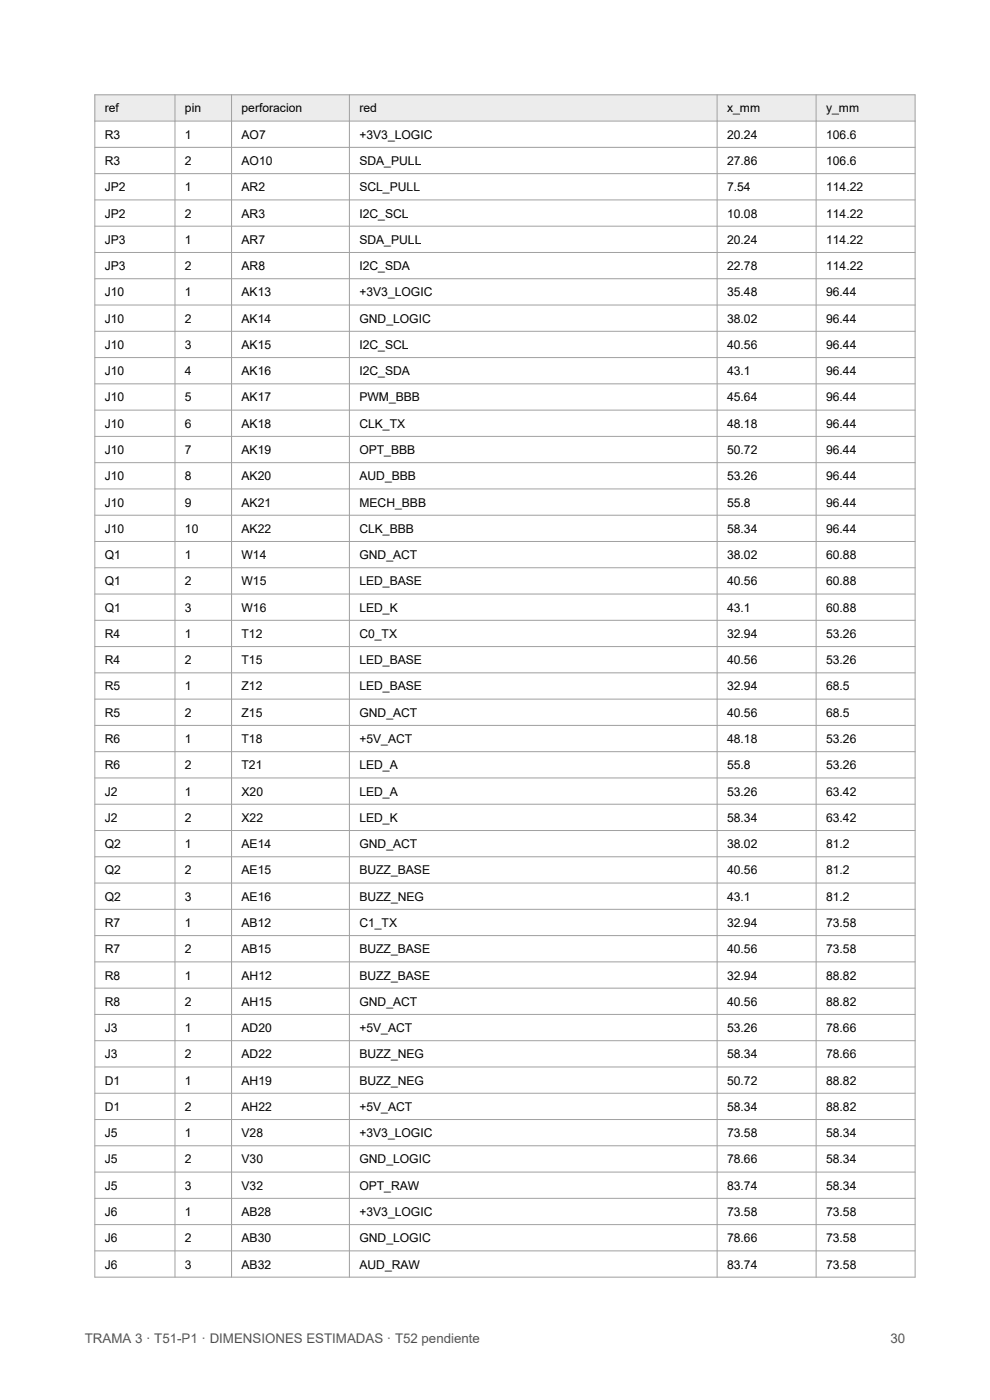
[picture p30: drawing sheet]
<svg xmlns="http://www.w3.org/2000/svg" width="210mm" height="297mm" viewBox="0 0 210 297" stroke-linecap="round" stroke-linejoin="round" font-family="sans-serif">
<defs><g id="words">
<g font-size="2.8" fill="#555">
<text x="18" y="285">TRAMA 3 · T51-P1 · DIMENSIONES ESTIMADAS · T52 pendiente</text>
<text x="188.9" y="285">30</text>
</g>
<g font-size="2.6">
<text x="22.2" y="23.9">ref</text>
<text x="39.2" y="23.9">pin</text>
<text x="51.2" y="23.9">perforacion</text>
<text x="76.2" y="23.9">red</text>
<text x="154.2" y="23.9">x_mm</text>
<text x="175.2" y="23.9">y_mm</text>
<text x="22.2" y="29.4">R3</text>
<text x="39.2" y="29.4">1</text>
<text x="51.2" y="29.4">AO7</text>
<text x="76.2" y="29.4">+3V3_LOGIC</text>
<text x="154.2" y="29.4">20.24</text>
<text x="175.2" y="29.4">106.6</text>
<text x="22.2" y="35">R3</text>
<text x="39.2" y="35">2</text>
<text x="51.2" y="35">AO10</text>
<text x="76.2" y="35">SDA_PULL</text>
<text x="154.2" y="35">27.86</text>
<text x="175.2" y="35">106.6</text>
<text x="22.2" y="40.6">JP2</text>
<text x="39.2" y="40.6">1</text>
<text x="51.2" y="40.6">AR2</text>
<text x="76.2" y="40.6">SCL_PULL</text>
<text x="154.2" y="40.6">7.54</text>
<text x="175.2" y="40.6">114.22</text>
<text x="22.2" y="46.2">JP2</text>
<text x="39.2" y="46.2">2</text>
<text x="51.2" y="46.2">AR3</text>
<text x="76.2" y="46.2">I2C_SCL</text>
<text x="154.2" y="46.2">10.08</text>
<text x="175.2" y="46.2">114.22</text>
<text x="22.2" y="51.7">JP3</text>
<text x="39.2" y="51.7">1</text>
<text x="51.2" y="51.7">AR7</text>
<text x="76.2" y="51.7">SDA_PULL</text>
<text x="154.2" y="51.7">20.24</text>
<text x="175.2" y="51.7">114.22</text>
<text x="22.2" y="57.3">JP3</text>
<text x="39.2" y="57.3">2</text>
<text x="51.2" y="57.3">AR8</text>
<text x="76.2" y="57.3">I2C_SDA</text>
<text x="154.2" y="57.3">22.78</text>
<text x="175.2" y="57.3">114.22</text>
<text x="22.2" y="62.9">J10</text>
<text x="39.2" y="62.9">1</text>
<text x="51.2" y="62.9">AK13</text>
<text x="76.2" y="62.9">+3V3_LOGIC</text>
<text x="154.2" y="62.9">35.48</text>
<text x="175.2" y="62.9">96.44</text>
<text x="22.2" y="68.4">J10</text>
<text x="39.2" y="68.4">2</text>
<text x="51.2" y="68.4">AK14</text>
<text x="76.2" y="68.4">GND_LOGIC</text>
<text x="154.2" y="68.4">38.02</text>
<text x="175.2" y="68.4">96.44</text>
<text x="22.2" y="74">J10</text>
<text x="39.2" y="74">3</text>
<text x="51.2" y="74">AK15</text>
<text x="76.2" y="74">I2C_SCL</text>
<text x="154.2" y="74">40.56</text>
<text x="175.2" y="74">96.44</text>
<text x="22.2" y="79.6">J10</text>
<text x="39.2" y="79.6">4</text>
<text x="51.2" y="79.6">AK16</text>
<text x="76.2" y="79.6">I2C_SDA</text>
<text x="154.2" y="79.6">43.1</text>
<text x="175.2" y="79.6">96.44</text>
<text x="22.2" y="85.2">J10</text>
<text x="39.2" y="85.2">5</text>
<text x="51.2" y="85.2">AK17</text>
<text x="76.2" y="85.2">PWM_BBB</text>
<text x="154.2" y="85.2">45.64</text>
<text x="175.2" y="85.2">96.44</text>
<text x="22.2" y="90.7">J10</text>
<text x="39.2" y="90.7">6</text>
<text x="51.2" y="90.7">AK18</text>
<text x="76.2" y="90.7">CLK_TX</text>
<text x="154.2" y="90.7">48.18</text>
<text x="175.2" y="90.7">96.44</text>
<text x="22.2" y="96.3">J10</text>
<text x="22.2" y="101.9">J10</text>
<text x="39.2" y="96.3">7</text>
<text x="39.2" y="101.9">8</text>
<text x="51.2" y="96.3">AK19</text>
<text x="51.2" y="101.9">AK20</text>
<text x="76.2" y="96.3">OPT_BBB</text>
<text x="76.2" y="101.9">AUD_BBB</text>
<text x="154.2" y="96.3">50.72</text>
<text x="154.2" y="101.9">53.26</text>
<text x="175.2" y="96.3">96.44</text>
<text x="175.2" y="101.9">96.44</text>
<text x="22.2" y="107.5">J10</text>
<text x="39.2" y="107.5">9</text>
<text x="51.2" y="107.5">AK21</text>
<text x="76.2" y="107.5">MECH_BBB</text>
<text x="154.2" y="107.5">55.8</text>
<text x="175.2" y="107.5">96.44</text>
<text x="22.2" y="113">J10</text>
<text x="39.2" y="113">10</text>
<text x="51.2" y="113">AK22</text>
<text x="76.2" y="113">CLK_BBB</text>
<text x="154.2" y="113">58.34</text>
<text x="175.2" y="113">96.44</text>
<text x="22.2" y="118.6">Q1</text>
<text x="39.2" y="118.6">1</text>
<text x="51.2" y="118.6">W14</text>
<text x="76.2" y="118.6">GND_ACT</text>
<text x="154.2" y="118.6">38.02</text>
<text x="175.2" y="118.6">60.88</text>
<text x="22.2" y="124.2">Q1</text>
<text x="39.2" y="124.2">2</text>
<text x="51.2" y="124.2">W15</text>
<text x="76.2" y="124.2">LED_BASE</text>
<text x="154.2" y="124.2">40.56</text>
<text x="175.2" y="124.2">60.88</text>
<text x="22.2" y="129.8">Q1</text>
<text x="39.2" y="129.8">3</text>
<text x="51.2" y="129.8">W16</text>
<text x="76.2" y="129.8">LED_K</text>
<text x="154.2" y="129.8">43.1</text>
<text x="175.2" y="129.8">60.88</text>
<text x="22.2" y="135.3">R4</text>
<text x="39.2" y="135.3">1</text>
<text x="51.2" y="135.3">T12</text>
<text x="76.2" y="135.3">C0_TX</text>
<text x="154.2" y="135.3">32.94</text>
<text x="175.2" y="135.3">53.26</text>
<text x="22.2" y="140.9">R4</text>
<text x="39.2" y="140.9">2</text>
<text x="51.2" y="140.9">T15</text>
<text x="76.2" y="140.9">LED_BASE</text>
<text x="154.2" y="140.9">40.56</text>
<text x="175.2" y="140.9">53.26</text>
<text x="22.2" y="146.5">R5</text>
<text x="39.2" y="146.5">1</text>
<text x="51.2" y="146.5">Z12</text>
<text x="76.2" y="146.5">LED_BASE</text>
<text x="154.2" y="146.5">32.94</text>
<text x="175.2" y="146.5">68.5</text>
<text x="22.2" y="152.1">R5</text>
<text x="39.2" y="152.1">2</text>
<text x="51.2" y="152.1">Z15</text>
<text x="76.2" y="152.1">GND_ACT</text>
<text x="154.2" y="152.1">40.56</text>
<text x="175.2" y="152.1">68.5</text>
<text x="22.2" y="157.6">R6</text>
<text x="39.2" y="157.6">1</text>
<text x="51.2" y="157.6">T18</text>
<text x="76.2" y="157.6">+5V_ACT</text>
<text x="154.2" y="157.6">48.18</text>
<text x="175.2" y="157.6">53.26</text>
<text x="22.2" y="163.2">R6</text>
<text x="39.2" y="163.2">2</text>
<text x="51.2" y="163.2">T21</text>
<text x="76.2" y="163.2">LED_A</text>
<text x="154.2" y="163.2">55.8</text>
<text x="175.2" y="163.2">53.26</text>
<text x="22.2" y="168.8">J2</text>
<text x="39.2" y="168.8">1</text>
<text x="51.2" y="168.8">X20</text>
<text x="76.2" y="168.8">LED_A</text>
<text x="154.2" y="168.8">53.26</text>
<text x="175.2" y="168.8">63.42</text>
<text x="22.2" y="174.4">J2</text>
<text x="22.2" y="179.9">Q2</text>
<text x="39.2" y="174.4">2</text>
<text x="39.2" y="179.9">1</text>
<text x="51.2" y="174.4">X22</text>
<text x="51.2" y="179.9">AE14</text>
<text x="76.2" y="174.4">LED_K</text>
<text x="76.2" y="179.9">GND_ACT</text>
<text x="154.2" y="174.4">58.34</text>
<text x="154.2" y="179.9">38.02</text>
<text x="175.2" y="174.4">63.42</text>
<text x="175.2" y="179.9">81.2</text>
<text x="22.2" y="185.5">Q2</text>
<text x="39.2" y="185.5">2</text>
<text x="51.2" y="185.5">AE15</text>
<text x="76.2" y="185.5">BUZZ_BASE</text>
<text x="154.2" y="185.5">40.56</text>
<text x="175.2" y="185.5">81.2</text>
<text x="22.2" y="191.1">Q2</text>
<text x="39.2" y="191.1">3</text>
<text x="51.2" y="191.1">AE16</text>
<text x="76.2" y="191.1">BUZZ_NEG</text>
<text x="154.2" y="191.1">43.1</text>
<text x="175.2" y="191.1">81.2</text>
<text x="22.2" y="196.6">R7</text>
<text x="39.2" y="196.6">1</text>
<text x="51.2" y="196.6">AB12</text>
<text x="76.2" y="196.6">C1_TX</text>
<text x="154.2" y="196.6">32.94</text>
<text x="175.2" y="196.6">73.58</text>
<text x="22.2" y="202.2">R7</text>
<text x="39.2" y="202.2">2</text>
<text x="51.2" y="202.2">AB15</text>
<text x="76.2" y="202.2">BUZZ_BASE</text>
<text x="154.2" y="202.2">40.56</text>
<text x="175.2" y="202.2">73.58</text>
<text x="22.2" y="207.8">R8</text>
<text x="39.2" y="207.8">1</text>
<text x="51.2" y="207.8">AH12</text>
<text x="76.2" y="207.8">BUZZ_BASE</text>
<text x="154.2" y="207.8">32.94</text>
<text x="175.2" y="207.8">88.82</text>
<text x="22.2" y="213.4">R8</text>
<text x="39.2" y="213.4">2</text>
<text x="51.2" y="213.4">AH15</text>
<text x="76.2" y="213.4">GND_ACT</text>
<text x="154.2" y="213.4">40.56</text>
<text x="175.2" y="213.4">88.82</text>
<text x="22.2" y="218.9">J3</text>
<text x="39.2" y="218.9">1</text>
<text x="51.2" y="218.9">AD20</text>
<text x="76.2" y="218.9">+5V_ACT</text>
<text x="154.2" y="218.9">53.26</text>
<text x="175.2" y="218.9">78.66</text>
<text x="22.2" y="224.5">J3</text>
<text x="39.2" y="224.5">2</text>
<text x="51.2" y="224.5">AD22</text>
<text x="76.2" y="224.5">BUZZ_NEG</text>
<text x="154.2" y="224.5">58.34</text>
<text x="175.2" y="224.5">78.66</text>
<text x="22.2" y="230.1">D1</text>
<text x="39.2" y="230.1">1</text>
<text x="51.2" y="230.1">AH19</text>
<text x="76.2" y="230.1">BUZZ_NEG</text>
<text x="154.2" y="230.1">50.72</text>
<text x="175.2" y="230.1">88.82</text>
<text x="22.2" y="235.7">D1</text>
<text x="39.2" y="235.7">2</text>
<text x="51.2" y="235.7">AH22</text>
<text x="76.2" y="235.7">+5V_ACT</text>
<text x="154.2" y="235.7">58.34</text>
<text x="175.2" y="235.7">88.82</text>
<text x="22.2" y="241.2">J5</text>
<text x="39.2" y="241.2">1</text>
<text x="51.2" y="241.2">V28</text>
<text x="76.2" y="241.2">+3V3_LOGIC</text>
<text x="154.2" y="241.2">73.58</text>
<text x="175.2" y="241.2">58.34</text>
<text x="22.2" y="246.8">J5</text>
<text x="39.2" y="246.8">2</text>
<text x="51.2" y="246.8">V30</text>
<text x="76.2" y="246.8">GND_LOGIC</text>
<text x="154.2" y="246.8">78.66</text>
<text x="175.2" y="246.8">58.34</text>
<text x="22.2" y="252.4">J5</text>
<text x="22.2" y="258">J6</text>
<text x="39.2" y="252.4">3</text>
<text x="39.2" y="258">1</text>
<text x="51.2" y="252.4">V32</text>
<text x="51.2" y="258">AB28</text>
<text x="76.2" y="252.4">OPT_RAW</text>
<text x="76.2" y="258">+3V3_LOGIC</text>
<text x="154.2" y="252.4">83.74</text>
<text x="154.2" y="258">73.58</text>
<text x="175.2" y="252.4">58.34</text>
<text x="175.2" y="258">73.58</text>
<text x="22.2" y="263.5">J6</text>
<text x="39.2" y="263.5">2</text>
<text x="51.2" y="263.5">AB30</text>
<text x="76.2" y="263.5">GND_LOGIC</text>
<text x="154.2" y="263.5">78.66</text>
<text x="175.2" y="263.5">73.58</text>
<text x="22.2" y="269.1">J6</text>
<text x="39.2" y="269.1">3</text>
<text x="51.2" y="269.1">AB32</text>
<text x="76.2" y="269.1">AUD_RAW</text>
<text x="154.2" y="269.1">83.74</text>
<text x="175.2" y="269.1">73.58</text>
</g>
</g></defs>
<path d="M20.1 20.1h174v5.6h-174z" fill-rule="evenodd" fill="#ececec"/>
<g fill="none" stroke="#a0a0a0" stroke-width=".21">
<path d="M20.1 20.1h174v250.8h-174zM20.1 25.7h174M20.1 31.3h174M20.1 36.8h174M37.1 20.1v250.8M49.1 20.1v250.8M74.1 20.1v250.8M152.1 20.1v250.8M173.1 20.1v250.8M20.1 42.4h174M20.1 48h174M20.1 53.6h174"/>
<path d="M20.1 59.1h174M20.1 64.7h174M20.1 70.3h174M20.1 75.9h174M20.1 81.4h174M20.1 87h174M20.1 92.6h174M20.1 98.2h174M20.1 103.7h174M20.1 109.3h174M20.1 114.9h174M20.1 120.4h174"/>
<path d="M20.1 126h174M20.1 131.6h174M20.1 137.2h174M20.1 142.7h174M20.1 148.3h174M20.1 153.9h174M20.1 159.5h174M20.1 165h174M20.1 170.6h174M20.1 176.2h174M20.1 181.8h174M20.1 187.3h174"/>
<path d="M20.1 192.9h174M20.1 198.5h174M20.1 204.1h174M20.1 209.6h174M20.1 215.2h174M20.1 220.8h174M20.1 226.4h174M20.1 231.9h174M20.1 237.5h174M20.1 243.1h174M20.1 248.6h174M20.1 254.2h174"/>
<path d="M20.1 259.8h174M20.1 265.4h174"/>
</g>
<use href="#words"/>
</svg>
